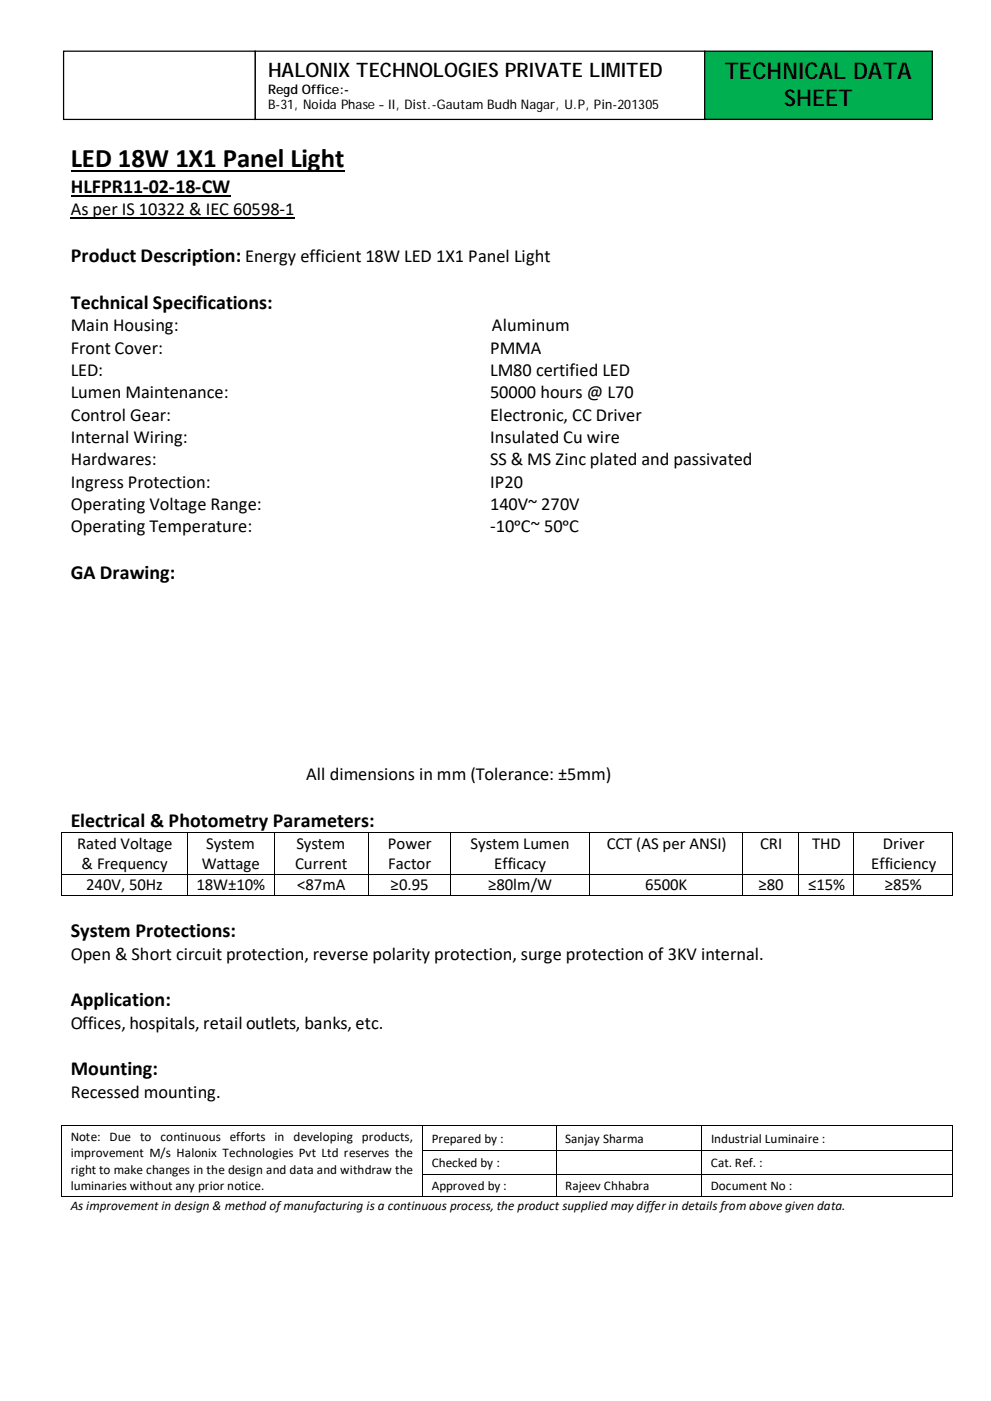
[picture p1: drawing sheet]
<svg xmlns="http://www.w3.org/2000/svg" width="210mm" height="297mm" viewBox="0 0 210 297" stroke-linecap="round" stroke-linejoin="round" font-family="sans-serif">
<defs><g id="words">
<text font-size="5.7" x="15" y="35.3">LED 18W 1X1 Panel Light</text>
<g font-size="4.9">
<text x="153.7" y="16.7">TECHNICAL DATA</text>
<text x="166.2" y="22.4">SHEET</text>
</g>
<g font-size="4.2">
<text x="56.8" y="16.3">HALONIX TECHNOLOGIES PRIVATE LIMITED</text>
<text x="15" y="40.9">HLFPR11-02-18-CW</text>
<text x="15" y="55.5">Product Description: Energy efficient 18W LED 1X1 Panel Light</text>
<text x="15" y="65.4">Technical Specifications:</text>
<text x="15" y="122.7">GA Drawing:</text>
<text x="15" y="175.3">Electrical &amp; Photometry Parameters:</text>
<text x="15" y="198.6">System Protections:</text>
<text x="15" y="213.3">Application:</text>
<text x="15" y="227.9">Mounting:</text>
</g>
<g font-size="3.9">
<text x="15" y="45.6">As per IS 10322 &amp; IEC 60598-1</text>
<text x="15" y="70.2">Main Housing:</text>
<text x="104.3" y="70.2">Aluminum</text>
<text x="15" y="74.9">Front Cover:</text>
<text x="103.9" y="74.9">PMMA</text>
<text x="15" y="79.7">LED:</text>
<text x="103.9" y="79.7">LM80 certified LED</text>
<text x="15" y="84.4">Lumen Maintenance:</text>
<text x="15" y="89.1">Control Gear:</text>
<text x="103.9" y="84.4">50000 hours @ L70</text>
<text x="103.9" y="89.1">Electronic, CC Driver</text>
<text x="15" y="93.9">Internal Wiring:</text>
<text x="103.9" y="93.9">Insulated Cu wire</text>
<text x="15" y="98.6">Hardwares:</text>
<text x="103.9" y="98.6">SS &amp; MS Zinc plated and passivated</text>
<text x="15" y="103.4">Ingress Protection:</text>
<text x="103.9" y="103.4">IP20</text>
<text x="15" y="108.1">Operating Voltage Range:</text>
<text x="15" y="112.8">Operating Temperature:</text>
<text x="103.9" y="108.1">140V~ 270V</text>
<text x="103.9" y="112.8">-10ᵒC~ 50ᵒC</text>
<text x="64.9" y="165.3">All dimensions in mm (Tolerance: ±5mm)</text>
<text x="15" y="203.4">Open &amp; Short circuit protection, reverse polarity protection, surge protection of 3KV internal.</text>
<text x="15" y="218">Offices, hospitals, retail outlets, banks, etc.</text>
<text x="15" y="232.7">Recessed mounting.</text>
</g>
<g font-size="3.6">
<text x="16.3" y="179.8">Rated Voltage</text>
<text x="43.7" y="179.8">System</text>
<text x="62.8" y="179.8">System</text>
<text x="82.2" y="179.8">Power</text>
<text x="99.7" y="179.8">System Lumen</text>
<text x="128.6" y="179.8">CCT (AS per ANSI)</text>
<text x="161.1" y="179.8">CRI</text>
<text x="172.1" y="179.8">THD</text>
<text x="187.1" y="179.8">Driver</text>
<text x="17.3" y="184.1">&amp; Frequency</text>
<text x="42.8" y="184.1">Wattage</text>
<text x="62.6" y="184.1">Current</text>
<text x="82.3" y="184.1">Factor</text>
<text x="104.7" y="184.1">Efficacy</text>
<text x="184.7" y="184.1">Efficiency</text>
<text x="18.3" y="188.6">240V, 50Hz</text>
<text x="41.7" y="188.6">18W±10%</text>
<text x="63" y="188.6">&lt;87mA</text>
<text x="82.8" y="188.6">≥0.95</text>
<text x="103.5" y="188.6">≥80lm/W</text>
<text x="136.7" y="188.6">6500K</text>
<text x="160.8" y="188.6">≥80</text>
<text x="171.3" y="188.6">≤15%</text>
<text x="187.5" y="188.6">≥85%</text>
</g>
<g font-size="2.8">
<text x="56.8" y="19.9">Regd Office:-</text>
<text x="56.8" y="23.2">B-31, Noida Phase – II, Dist.-Gautam Budh Nagar, U.P, Pin-201305</text>
<text x="15" y="241.8">Note: Due to continuous efforts in developing products,</text>
<text x="15" y="245.3">improvement M/s Halonix Technologies Pvt Ltd reserves the</text>
<text x="91.5" y="242.1">Prepared by :</text>
<text x="119.8" y="242.1">Sanjay Sharma</text>
<text x="150.7" y="242.1">Industrial Luminaire :</text>
<text x="15" y="248.7">right to make changes in the design and data and withdraw the</text>
<text x="91.5" y="247.3">Checked by :</text>
<text x="150.7" y="247.3">Cat. Ref. :</text>
<text x="15" y="256.4">As improvement in design &amp; method of manufacturing is a continuous process, the product supplied may differ in details from above given data.</text>
<text x="15" y="252.1">luminaries without any prior notice.</text>
<text x="91.5" y="252.1">Approved by :</text>
<text x="119.8" y="252.1">Rajeev Chhabra</text>
<text x="150.7" y="252.1">Document No :</text>
</g>
</g></defs>
<path d="M15 36.2h58" fill="none" stroke="#000" stroke-width=".34"/>
<path d="M15 41.5h33.9M15 46.2h47.5" fill="none" stroke="#000" stroke-width=".25"/>
<g fill="#000">
<path d="M13 176.4h.1v.1h-.1zM39.6 176.4h.2v.1h-.2zM58 176.4h.2v.1h-.2zM78 176.4h.1v.1h-.1zM95.4 176.4h.2v.1h-.2zM124.9 176.4h.2v.1h-.2zM157.4 176.4h.2v.1h-.2zM169.2 176.4h.2v.1h-.2zM180.9 176.4h.2v.1h-.2zM201.8 176.4h.2v.1h-.2zM13 185.2h.1v.1h-.1zM13 189.7h.1v.1h-.1z"/>
<path d="M39.6 185.2h.2v.1h-.2zM39.6 189.7h.2v.1h-.2zM58 185.2h.2v.1h-.2zM58 189.7h.2v.1h-.2zM78 185.2h.1v.1h-.1zM78 189.7h.1v.1h-.1zM95.4 185.2h.2v.1h-.2zM95.4 189.7h.2v.1h-.2zM124.9 185.2h.2v.1h-.2zM124.9 189.7h.2v.1h-.2zM157.4 185.2h.2v.1h-.2zM157.4 189.7h.2v.1h-.2z"/>
<path d="M169.2 185.2h.2v.1h-.2zM169.2 189.7h.2v.1h-.2zM180.9 185.2h.2v.1h-.2zM180.9 189.7h.2v.1h-.2zM201.8 185.2h.2v.1h-.2zM201.8 189.7h.2v.1h-.2zM13 238.5h.1v.2h-.1zM89.5 238.5h.2v.2h-.2zM117.8 238.5h.1v.2h-.1zM148.7 238.5h.1v.2h-.1zM201.8 238.5h.2v.2h-.2zM13 243.8h.1v.2h-.1z"/>
<path d="M13 248.8h.1v.1h-.1zM13 253.6h.1v.1h-.1zM89.5 243.8h.2v.2h-.2zM89.5 248.8h.2v.1h-.2zM89.5 253.6h.2v.1h-.2zM117.8 243.8h.1v.2h-.1zM117.8 248.8h.1v.1h-.1zM117.8 253.6h.1v.1h-.1zM148.7 243.8h.1v.2h-.1zM148.7 248.8h.1v.1h-.1zM148.7 253.6h.1v.1h-.1zM201.8 243.8h.2v.2h-.2z"/>
<path d="M201.8 248.8h.2v.1h-.2zM201.8 253.6h.2v.1h-.2z"/>
</g>
<g fill="none" stroke="#000" stroke-width=".21">
<path d="M13 176.5v8.7M13.1 176.4h26.5M39.7 176.5v8.7M39.8 176.4h18.2M58.1 176.5v8.7M58.2 176.4h19.8M78.1 176.5v8.7M78.1 176.4h17.3M95.5 176.5v8.7M95.6 176.4h29.3M125 176.5v8.7M125.1 176.4h32.3"/>
<path d="M157.5 176.5v8.7M157.6 176.4h11.6M169.3 176.5v8.7M169.4 176.4h11.5M181 176.5v8.7M181.1 176.4h20.7M201.9 176.5v8.7M13 185.3v4.4M13.1 185.3h26.5M13.1 189.7h26.5M39.7 185.3v4.4M39.8 185.3h18.2"/>
<path d="M39.8 189.7h18.2M58.1 185.3v4.4M58.2 185.3h19.8M58.2 189.7h19.8M78.1 185.3v4.4M78.1 185.3h17.3M78.1 189.7h17.3M95.5 185.3v4.4M95.6 185.3h29.3M95.6 189.7h29.3M125 185.3v4.4M125.1 185.3h32.3"/>
<path d="M125.1 189.7h32.3M157.5 185.3v4.4M157.6 185.3h11.6M157.6 189.7h11.6M169.3 185.3v4.4M169.4 185.3h11.5M169.4 189.7h11.5M181 185.3v4.4M181.1 185.3h20.7M181.1 189.7h20.7M201.9 185.3v4.4M13 238.7v5.1"/>
<path d="M13.1 238.6h76.4M89.6 238.7v5.1M89.7 238.6h28.1M117.9 238.7v5.1M117.9 238.6h30.8M148.8 238.7v5.1M148.8 238.6h53M201.9 238.7v5.1M13 244v4.8M13 248.9v4.7M13.1 253.7h76.4M89.6 244v4.8"/>
<path d="M89.6 248.9v4.7M89.7 243.9h28.1M89.7 248.8h28.1M89.7 253.7h28.1M117.9 244v4.8M117.9 248.9v4.7M117.9 243.9h30.8M117.9 248.8h30.8M117.9 253.7h30.8M148.8 244v4.8M148.8 248.9v4.7M148.8 243.9h53"/>
<path d="M148.8 248.8h53M148.8 253.7h53M201.9 244v4.8M201.9 248.9v4.7"/>
</g>
<path d="M149.4 10.8h48.2v14.5h-48.2z" fill-rule="evenodd" fill="#00b050" stroke="#000" stroke-width=".26"/>
<g fill="#fff" stroke="#000" stroke-width=".26">
<path d="M13.5 10.8h40.6v14.5h-40.6z" fill-rule="evenodd"/>
<path d="M54.1 10.8h95.3v14.5h-95.3z" fill-rule="evenodd"/>
</g>
<use href="#words"/>
</svg>
